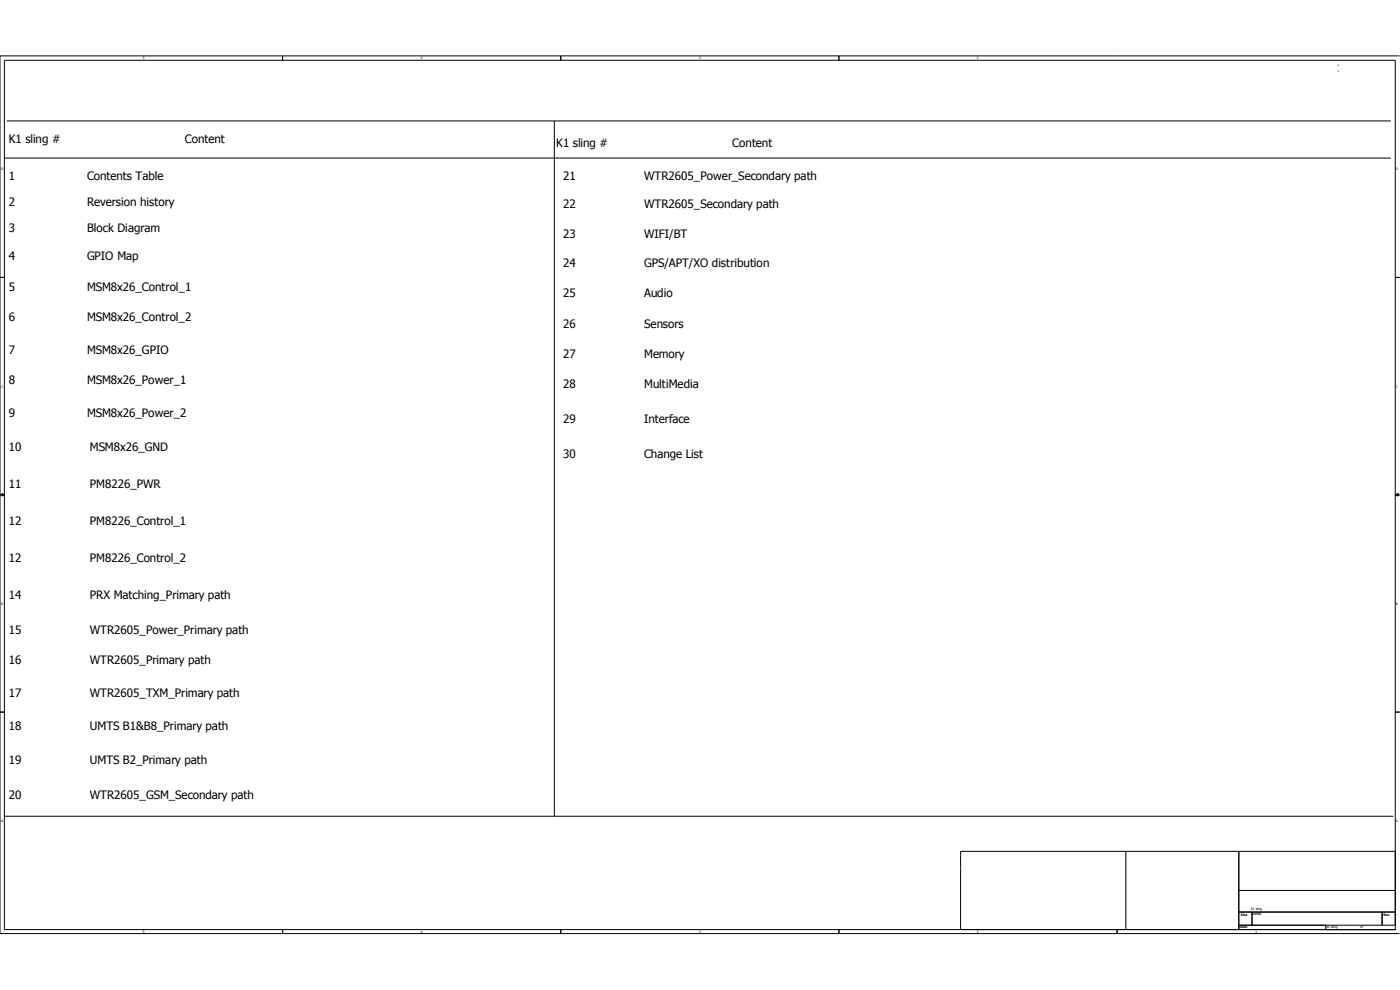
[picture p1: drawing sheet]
<svg xmlns="http://www.w3.org/2000/svg" width="297mm" height="210mm" viewBox="0 0 297 210" stroke-linecap="round" stroke-linejoin="round" font-family="sans-serif">
<defs><g id="words">
<text font-size="2.5" fill="#666" x="283.3" y="15.3">：</text>
<g font-size="2.5">
<text x="1.9" y="30.3">K1 sling #</text>
<text x="39.2" y="30.3">Content</text>
<text x="118" y="31.2">K1 sling #</text>
<text x="155.4" y="31.2">Content</text>
<text x="1.9" y="38.1">1</text>
<text x="18.5" y="38.1">Contents Table</text>
<text x="119.5" y="38.1">21</text>
<text x="136.7" y="38.1">WTR2605_Power_Secondary path</text>
<text x="1.9" y="43.6">2</text>
<text x="18.5" y="43.6">Reversion history</text>
<text x="119.5" y="44.1">22</text>
<text x="136.7" y="44.1">WTR2605_Secondary path</text>
<text x="1.9" y="49.2">3</text>
<text x="18.5" y="49.2">Block Diagram</text>
<text x="119.5" y="50.6">23</text>
<text x="136.7" y="50.6">WIFI/BT</text>
<text x="1.9" y="55.2">4</text>
<text x="18.5" y="55.2">GPIO Map</text>
<text x="119.5" y="56.6">24</text>
<text x="136.7" y="56.6">GPS/APT/XO distribution</text>
<text x="1.9" y="61.6">5</text>
<text x="18.5" y="61.6">MSM8x26_Control_1</text>
<text x="119.5" y="63">25</text>
<text x="136.7" y="63">Audio</text>
<text x="1.9" y="68.1">6</text>
<text x="18.5" y="68.1">MSM8x26_Control_2</text>
<text x="119.5" y="69.5">26</text>
<text x="136.7" y="69.5">Sensors</text>
<text x="1.9" y="75">7</text>
<text x="18.5" y="75">MSM8x26_GPIO</text>
<text x="119.5" y="76">27</text>
<text x="136.7" y="76">Memory</text>
<text x="1.9" y="81.5">8</text>
<text x="18.5" y="81.5">MSM8x26_Power_1</text>
<text x="119.5" y="82.4">28</text>
<text x="136.7" y="82.4">MultiMedia</text>
<text x="1.9" y="88.4">9</text>
<text x="18.5" y="88.4">MSM8x26_Power_2</text>
<text x="119.5" y="89.8">29</text>
<text x="136.7" y="89.8">Interface</text>
<text x="1.9" y="95.8">10</text>
<text x="19.1" y="95.8">MSM8x26_GND</text>
<text x="119.5" y="97.1">30</text>
<text x="136.7" y="97.1">Change List</text>
<text x="1.9" y="103.5">11</text>
<text x="19.1" y="103.5">PM8226_PWR</text>
<text x="1.9" y="111.4">12</text>
<text x="19.1" y="111.4">PM8226_Control_1</text>
<text x="1.9" y="119.3">12</text>
<text x="19.1" y="119.3">PM8226_Control_2</text>
<text x="1.9" y="127.1">14</text>
<text x="19.1" y="127.1">PRX Matching_Primary path</text>
<text x="1.9" y="134.5">15</text>
<text x="19.1" y="134.5">WTR2605_Power_Primary path</text>
<text x="1.9" y="140.9">16</text>
<text x="19.1" y="140.9">WTR2605_Primary path</text>
<text x="1.9" y="147.8">17</text>
<text x="19.1" y="147.8">WTR2605_TXM_Primary path</text>
<text x="1.9" y="154.8">18</text>
<text x="19.1" y="154.8">UMTS B1&amp;B8_Primary path</text>
<text x="1.9" y="162.1">19</text>
<text x="19.1" y="162.1">UMTS B2_Primary path</text>
<text x="1.9" y="169.5">20</text>
<text x="19.1" y="169.5">WTR2605_GSM_Secondary path</text>
</g>
<g font-size=".7">
<text x="30.3" y="12.6">5</text>
<text x="89.3" y="12.6">4</text>
<text x="148.3" y="12.6">3</text>
<text x="207.2" y="12.6">2</text>
<text x=".3" y="36.1">D</text>
<text x="296.1" y="36.1">D</text>
<text x=".3" y="82.2">C</text>
<text x="296.1" y="82.2">C</text>
<text x=".3" y="128.3">B</text>
<text x="296.1" y="128.3">B</text>
<text x=".3" y="174.4">A</text>
<text x="296.1" y="174.4">A</text>
<text x="30.3" y="197.9">5</text>
<text x="89.3" y="197.9">4</text>
<text x="148.3" y="197.9">3</text>
<text x="207.2" y="197.9">2</text>
<text x="262.9" y="196.9">Date:</text>
<text x="263.3" y="194.2">Size</text>
<text x="265.4" y="193">K1 sling</text>
<text x="265.6" y="194.1">2019-4-08</text>
<text x="266.3" y="197.9">1</text>
<text x="281.4" y="196.9">K1 sling</text>
<text x="288.6" y="196.9">of</text>
<text x="293.5" y="194.3">Rev</text>
</g>
</g></defs>
<g fill="none" stroke="#000" stroke-width=".21">
<path d="M.9 12.8h295.1v184.4h-295.1zM59.9 11.9v.9M119 11.9v.9M178 11.9v.9M296.9 11.9h-296.9v186.1h296.9M.9 33.5h294.2M1.4 25.7h293.7M117.6 25.7v147.4M0 58.8h.9M296 58.8h.9M0 105h.9M.4 104.6l.5 .4-.5 .2z"/>
<path d="M296 105h.9M296 105l.6-.4v.6zM0 151h.9M296 151h.9M.9 173.1h294.7M59.9 197.2v.8M119 197.2v.8M178 197.2v.8M237 197.2v.8M238.8 180.6v16.6M262.8 180.6v16.6M262.8 188.9h33.2"/>
<path d="M262.8 193.5h33.2M262.8 196.3h33.2M265.6 193.5v2.8M281.3 197.2h.1M281.3 196.3v.9M293.2 193.5v2.8M296 197.2h.1M296 180.6h-92.2v16.6"/>
</g>
<use href="#words"/>
</svg>
